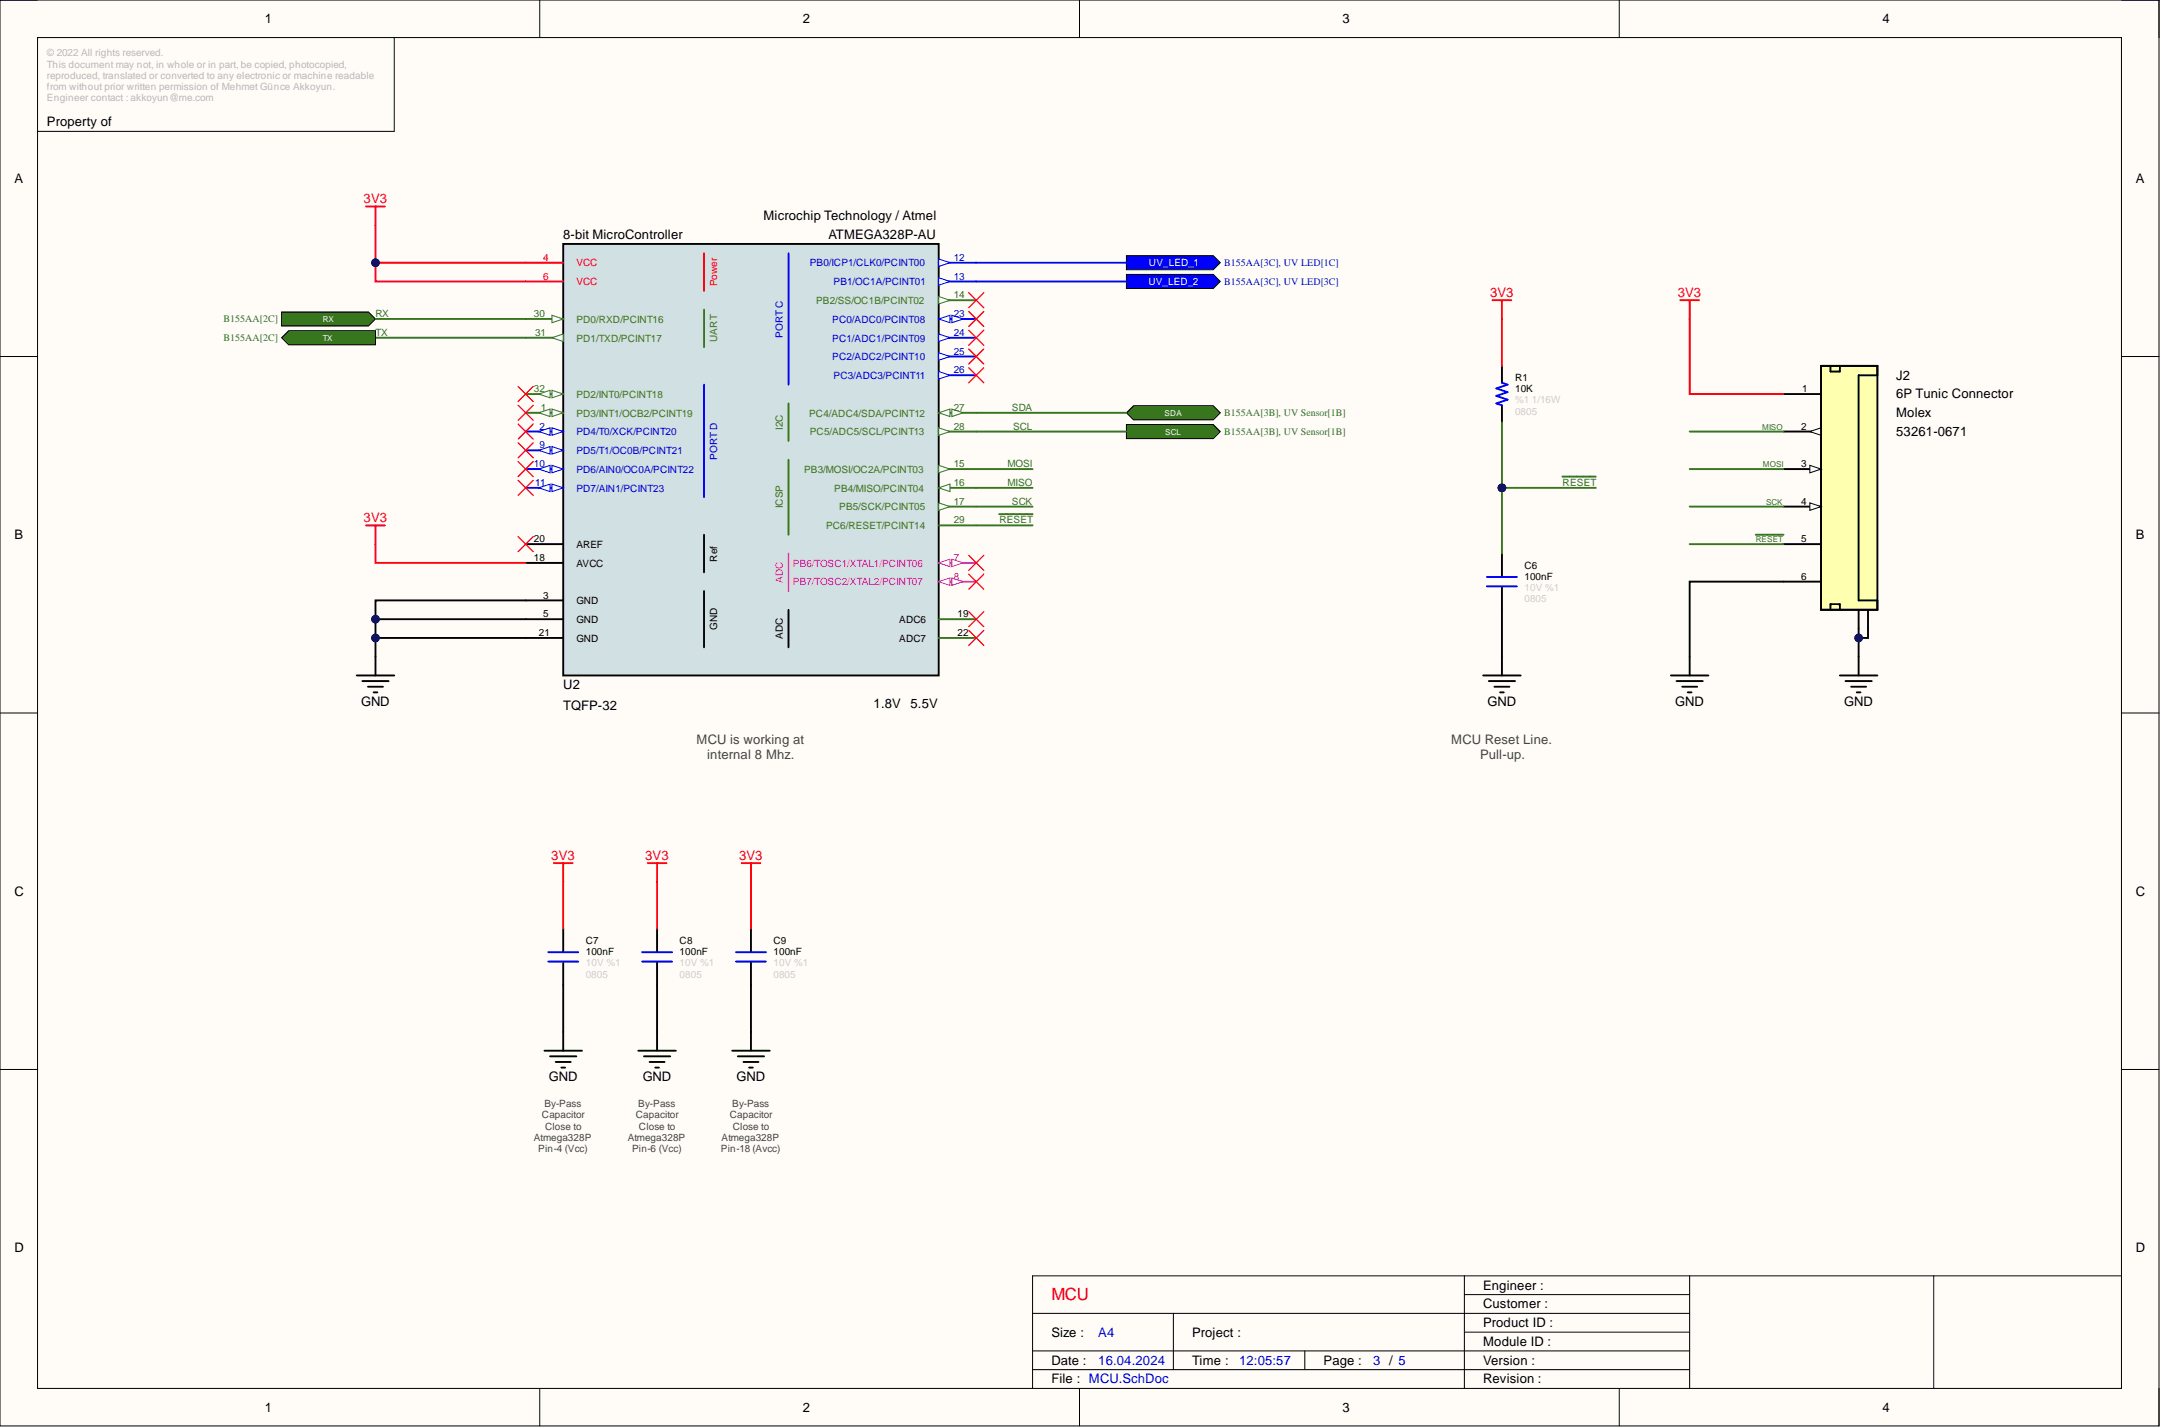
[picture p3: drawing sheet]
<svg xmlns="http://www.w3.org/2000/svg" width="292mm" height="193mm" viewBox="0 0 292 193" stroke-linecap="round" stroke-linejoin="round" font-family="sans-serif">
<defs><g id="words">
<text font-size="2.3" fill="#f00" x="142.1" y="175.7">MCU</text>
<g font-size="1.8">
<text x="35.8" y="3.1">1</text>
<text x="108.5" y="3.1">2</text>
<text x="181.4" y="3.1">3</text>
<text x="254.4" y="3.1">4</text>
<text x="6.3" y="17.1">Property of</text>
<text x="1.9" y="24.7">A</text>
<text x="103.2" y="29.8">Microchip Technology / Atmel</text>
<text x="288.7" y="24.7">A</text>
<text x="76.1" y="32.3">8-bit MicroController</text>
<text x="112" y="32.3">ATMEGA328P-AU</text>
<text x="256.3" y="51.3">J2</text>
<text x="256.3" y="53.8">6P Tunic Connector</text>
<text x="256.3" y="58.9">53261-0671</text>
<text x="256.3" y="56.4">Molex</text>
<text x="1.9" y="72.9">B</text>
<text x="288.7" y="72.9">B</text>
<text x="48.8" y="95.4">GND</text>
<text x="76.1" y="95.9">TQFP-32</text>
<text x="76.1" y="93.1">U2</text>
<text x="118.1" y="95.7">1.8V</text>
<text x="123.1" y="95.7">5.5V</text>
<text x="201.1" y="95.4">GND</text>
<text x="226.4" y="95.4">GND</text>
<text x="249.3" y="95.4">GND</text>
<text x="1.9" y="121">C</text>
<text x="288.7" y="121">C</text>
<text x="74.2" y="146.1">GND</text>
<text x="86.9" y="146.1">GND</text>
<text x="99.6" y="146.1">GND</text>
<text x="1.9" y="169.2">D</text>
<text x="288.7" y="169.2">D</text>
<text x="200.5" y="174.3">Engineer :</text>
<text x="200.5" y="176.8">Customer :</text>
<text x="200.5" y="179.3">Product ID :</text>
<text x="142.1" y="184.4">Date :</text>
<text x="142.1" y="180.6">Size :</text>
<text x="161.1" y="184.4">Time :</text>
<text x="161.1" y="180.6">Project :</text>
<text x="178.9" y="184.4">Page :</text>
<text x="200.5" y="181.9">Module ID :</text>
<text x="200.5" y="184.4">Version :</text>
<text x="35.8" y="190.7">1</text>
<text x="108.5" y="190.7">2</text>
<text x="142.1" y="186.9">File : MCU.SchDoc</text>
<text x="181.4" y="190.7">3</text>
<text x="200.5" y="186.9">Revision :</text>
<text x="254.4" y="190.7">4</text>
</g>
<g font-size="1.8" fill="#f00">
<text x="49.1" y="27.5">3V3</text>
<text x="201.4" y="40.1">3V3</text>
<text x="226.8" y="40.1">3V3</text>
<text x="49.1" y="70.6">3V3</text>
<text x="74.5" y="116.2">3V3</text>
<text x="87.2" y="116.2">3V3</text>
<text x="99.9" y="116.2">3V3</text>
</g>
<g font-size="1.8" fill="#434343">
<text x="94.1" y="100.5">MCU is working at</text>
<text x="196.2" y="100.5">MCU Reset Line.</text>
<text x="95.6" y="102.5">internal 8 Mhz.</text>
<text x="200.1" y="102.5">Pull-up.</text>
</g>
<g font-size="1.8" fill="#00f">
<text x="148.5" y="184.4">16.04.2024</text>
<text x="148.5" y="180.6">A4</text>
<text x="167.5" y="184.4">12:05:57</text>
<text x="185.6" y="184.4">3 / 5</text>
</g>
<g font-size="1.4" fill="#b7b7b7">
<text x="6.3" y="7.6">© 2022 All rights reserved.</text>
<text x="6.3" y="9.1">This document may not, in whole or in part, be copied, photocopied,</text>
<text x="6.3" y="10.7">reproduced, translated or converted to any electronic or machine readable</text>
<text x="6.3" y="12.2">from without prior written permission of Mehmet Günce Akkoyun.</text>
<text x="6.3" y="13.7">Engineer contact : akkoyun@me.com</text>
</g>
<g font-size="1.4" fill="#f00">
<text x="73.4" y="35.2">4</text>
<text x="73.4" y="37.8">6</text>
<text x="77.9" y="36">VCC</text>
<text x="77.9" y="38.5">VCC</text>
</g>
<g font-size="1.4" fill="#00f">
<text x="128.9" y="35.2">12</text>
<text x="165.5" y="35.9">B155AA[3C], UV LED[1C]</text>
<text x="109.5" y="36">PB0/ICP1/CLK0/PCINT00</text>
<text x="112.7" y="38.5">PB1/OC1A/PCINT01</text>
<text x="128.9" y="37.8">13</text>
<text x="165.5" y="38.5">B155AA[3C], UV LED[3C]</text>
<text x="112.5" y="46.1">PC1/ADC1/PCINT09</text>
<text x="112.5" y="43.6">PC0/ADC0/PCINT08</text>
<text x="128.9" y="45.4">24</text>
<text x="128.9" y="42.9">23</text>
<text x="128.9" y="47.9">25</text>
<text x="112.5" y="48.7">PC2/ADC2/PCINT10</text>
<text x="112.7" y="51.2">PC3/ADC3/PCINT11</text>
<text x="128.9" y="50.5">26</text>
<text x="72.9" y="58.1">2</text>
<text x="77.9" y="58.8">PD4/T0/XCK/PCINT20</text>
<text x="72.2" y="63.1">10</text>
<text x="72.3" y="65.7">11</text>
<text x="72.9" y="60.6">9</text>
<text x="77.9" y="61.4">PD5/T1/OC0B/PCINT21</text>
<text x="77.9" y="63.9">PD6/AIN0/OC0A/PCINT22</text>
<text x="77.9" y="66.4">PD7/AIN1/PCINT23</text>
</g>
<g font-size="1.4" fill="#38761d">
<text x="110.3" y="41.1">PB2/SS/OC1B/PCINT02</text>
<text x="128.9" y="40.3">14</text>
<text x="30.2" y="43.5">B155AA[2C]</text>
<text x="30.2" y="46.1">B155AA[2C]</text>
<text x="50.8" y="42.9">RX</text>
<text x="50.8" y="45.4">TX</text>
<text x="72.2" y="42.9">30</text>
<text x="72.3" y="45.4">31</text>
<text x="77.9" y="46.1">PD1/TXD/PCINT17</text>
<text x="77.9" y="43.6">PD0/RXD/PCINT16</text>
<text x="72.2" y="53">32</text>
<text x="77.9" y="53.8">PD2/INT0/PCINT18</text>
<text x="73.1" y="55.5">1</text>
<text x="77.9" y="56.3">PD3/INT1/OCB2/PCINT19</text>
<text x="109.4" y="56.3">PC4/ADC4/SDA/PCINT12</text>
<text x="109.5" y="58.8">PC5/ADC5/SCL/PCINT13</text>
<text x="128.9" y="58.1">28</text>
<text x="128.9" y="55.5">27</text>
<text x="136.8" y="55.5">SDA</text>
<text x="136.9" y="58.1">SCL</text>
<text x="165.5" y="58.7">B155AA[3B], UV Sensor[1B]</text>
<text x="165.5" y="56.2">B155AA[3B], UV Sensor[1B]</text>
<text x="108.7" y="63.9">PB3/MOSI/OC2A/PCINT03</text>
<text x="128.9" y="63.1">15</text>
<text x="128.9" y="65.7">16</text>
<text x="136.2" y="65.7">MISO</text>
<text x="136.2" y="63.1">MOSI</text>
<text x="211.2" y="65.7">RESET</text>
<text x="111.7" y="71.5">PC6/RESET/PCINT14</text>
<text x="112.8" y="66.4">PB4/MISO/PCINT04</text>
<text x="113.4" y="69">PB5/SCK/PCINT05</text>
<text x="128.9" y="68.2">17</text>
<text x="128.9" y="70.7">29</text>
<text x="135.1" y="70.7">RESET</text>
<text x="136.8" y="68.2">SCK</text>
</g>
<g font-size="1.4" fill="#fff">
<text x="155.2" y="38.5">UV_LED_2</text>
<text x="155.3" y="36">UV_LED_1</text>
</g>
<g font-size="1.4">
<text x="204.8" y="53">10K</text>
<text x="204.8" y="51.5">R1</text>
<text x="243.6" y="53">1</text>
<text x="243.4" y="58.1">2</text>
<text x="243.4" y="63.1">3</text>
<text x="243.4" y="68.2">4</text>
<text x="72.2" y="73.3">20</text>
<text x="72.2" y="75.8">18</text>
<text x="77.9" y="74">AREF</text>
<text x="77.9" y="76.6">AVCC</text>
<text x="206.1" y="76.8">C6</text>
<text x="243.4" y="73.3">5</text>
<text x="73.4" y="80.9">3</text>
<text x="73.4" y="83.4">5</text>
<text x="77.9" y="81.6">GND</text>
<text x="129.4" y="83.4">19</text>
<text x="206.1" y="78.3">100nF</text>
<text x="243.4" y="78.3">6</text>
<text x="72.8" y="86">21</text>
<text x="77.9" y="84.2">GND</text>
<text x="77.9" y="86.7">GND</text>
<text x="121.6" y="86.7">ADC7</text>
<text x="121.6" y="84.2">ADC6</text>
<text x="129.4" y="86">22</text>
<text x="79.2" y="129.1">100nF</text>
<text x="79.2" y="127.5">C7</text>
<text x="91.9" y="129.1">100nF</text>
<text x="91.9" y="127.5">C8</text>
<text x="104.6" y="129.1">100nF</text>
<text x="104.6" y="127.5">C9</text>
</g>
<g font-size="1.4" fill="#ccc">
<text x="204.8" y="54.5">%1</text>
<text x="204.8" y="56">0805</text>
<text x="207.1" y="54.5">1/16W</text>
<text x="206.1" y="79.9">10V %1</text>
<text x="206.1" y="81.4">0805</text>
<text x="79.2" y="130.6">10V %1</text>
<text x="91.9" y="130.6">10V %1</text>
<text x="104.6" y="130.6">10V %1</text>
<text x="79.2" y="132.1">0805</text>
<text x="91.9" y="132.1">0805</text>
<text x="104.6" y="132.1">0805</text>
</g>
<g font-size="1.4" fill="#f0f">
<text x="107.2" y="76.6">PB6/TOSC1/XTAL1/PCINT06</text>
<text x="128.9" y="75.8">7</text>
<text x="107.2" y="79.1">PB7/TOSC2/XTAL2/PCINT07</text>
<text x="128.9" y="78.3">8</text>
</g>
<g font-size="1.4" fill="#434343">
<text x="73.6" y="149.6">By-Pass</text>
<text x="86.3" y="149.6">By-Pass</text>
<text x="99" y="149.6">By-Pass</text>
<text x="72.2" y="154.2">Atmega328P</text>
<text x="72.7" y="155.7">Pin-4 (Vcc)</text>
<text x="73.3" y="151.1">Capacitor</text>
<text x="73.7" y="152.6">Close to</text>
<text x="84.8" y="154.2">Atmega328P</text>
<text x="85.4" y="155.7">Pin-6 (Vcc)</text>
<text x="85.9" y="151.1">Capacitor</text>
<text x="86.4" y="152.6">Close to</text>
<text x="97.4" y="155.7">Pin-18 (Avcc)</text>
<text x="97.5" y="154.2">Atmega328P</text>
<text x="98.6" y="151.1">Capacitor</text>
<text x="99.1" y="152.6">Close to</text>
</g>
<text font-size="1.3" fill="#f00" x="96.9" y="38.7" transform="rotate(-90 96.9 38.7)">Power</text>
<g font-size="1.3" fill="#38761d">
<text x="96.9" y="46.2" transform="rotate(-90 96.9 46.2)">UART</text>
<text x="105.8" y="58.1" transform="rotate(-90 105.8 58.1)">I2C</text>
<text x="105.8" y="68.7" transform="rotate(-90 105.8 68.7)">ICSP</text>
</g>
<g font-size="1.3" fill="#00f">
<text x="105.8" y="45.6" transform="rotate(-90 105.8 45.6)">PORT C</text>
<text x="96.9" y="62.1" transform="rotate(-90 96.9 62.1)">PORT D</text>
</g>
<g font-size="1.3">
<text x="96.9" y="75.9" transform="rotate(-90 96.9 75.9)">Ref</text>
<text x="96.9" y="85.1" transform="rotate(-90 96.9 85.1)">GND</text>
<text x="105.8" y="86.4" transform="rotate(-90 105.8 86.4)">ADC</text>
</g>
<text font-size="1.3" fill="#f0f" x="105.8" y="78.8" transform="rotate(-90 105.8 78.8)">ADC</text>
<g font-size="1.1" fill="#fff">
<text x="43.6" y="43.5">RX</text>
<text x="43.6" y="46.1">TX</text>
<text x="157.4" y="56.2">SDA</text>
<text x="157.5" y="58.7">SCL</text>
</g>
<g font-size="1.1" fill="#38761d">
<text x="238.2" y="58.1">MISO</text>
<text x="238.3" y="63.1">MOSI</text>
<text x="238.7" y="68.2">SCK</text>
<text x="237.4" y="73.3">RESET</text>
</g>
</g></defs>
<path d="M0 0h291.8v192.7h-291.8z" fill-rule="evenodd" fill="#fffcf8"/>
<path d="M0 0h291.8v192.7h-291.8z" fill="none" stroke="#000" stroke-width=".14"/>
<path d="M5.1 5.1h281.7v182.5h-281.7z" fill-rule="evenodd" fill="#fffcf8"/>
<g fill="none" stroke="#000" stroke-width=".14">
<path d="M0 0h5.1M5.1 5.1h281.7v182.5h-281.7zM53.3 5.1v12.7h-48.2M73 0v5.1M145.9 0v5.1M218.9 0v5.1M286.8 0h5v5.1M0 48.2h5.1M286.8 48.2h5M0 96.3h5.1M286.8 96.3h5M0 144.5h5.1"/>
<path d="M286.8 144.5h5M139.6 177.5h88.8M158.6 177.5v7.6M197.9 174.9h30.5M197.9 172.4v15.2M228.4 172.4v15.2M261.4 172.4v15.2M286.8 172.4h-147.2v15.2M73 187.6v5.1M139.6 182.6h88.8M139.6 185.1h88.8M145.9 187.6v5.1"/>
<path d="M176.4 182.6v2.5M197.9 180h30.5M218.9 187.6v5.1M291.8 187.6v5.1"/>
</g>
<g fill="none" stroke="#000" stroke-width=".25">
<path d="M48.2 91.3h5.1M49 92h3.5M49.7 92.8h2.1M50.5 93.6h.5M50.8 88.7v2.6M76.1 139.4v2.6M88.8 139.4v2.6M101.5 139.4v2.6M73.6 142h5.1M74.4 142.7h3.5M75.1 143.5h2M75.9 144.3h.5"/>
<path d="M86.3 142h5.1M87 142.7h3.6M87.8 143.5h2M88.6 144.3h.5M99 142h5M99.7 142.7h3.6M100.5 143.5h2M101.3 144.3h.5"/>
</g>
<path d="M49.5 27.9h2.5M50.8 27.9v2.5M74.9 116.6h2.5M76.1 116.6v2.6M87.5 116.6h2.6M88.8 116.6v2.6M100.2 116.6h2.6M101.5 116.6v2.6" fill="none" stroke="#f00" stroke-width=".25"/>
<path d="M76.1 33h50.8v58.3h-50.8z" fill-rule="evenodd" fill="#d0e0e3"/>
<path d="M76.1 33h50.8v58.3h-50.8z" fill="none" stroke="#000" stroke-width=".25"/>
<path d="M71.1 55.8h5" fill="none" stroke="#38761d" stroke-width=".25"/>
<path d="M74.6 55.3l1.5 .5-1.5 .5z" fill="#f8fcff"/>
<path d="M74.6 55.3l1.5 .5-1.5 .5z" fill="none" stroke="#38761d" stroke-width=".14"/>
<path d="M72.8 55.8l1.6-.5v1z" fill="#f8fcff"/>
<path d="M72.8 55.8l1.6-.5v1z" fill="none" stroke="#38761d" stroke-width=".14"/>
<path d="M71.1 58.3h5" fill="none" stroke="#00f" stroke-width=".25"/>
<path d="M74.6 57.8l1.5 .5-1.5 .5z" fill="#f8fcff"/>
<path d="M74.6 57.8l1.5 .5-1.5 .5z" fill="none" stroke="#00f" stroke-width=".14"/>
<path d="M72.8 58.3l1.6-.5v1z" fill="#f8fcff"/>
<path d="M72.8 58.3l1.6-.5v1z" fill="none" stroke="#00f" stroke-width=".14"/>
<path d="M71.1 81.1h5M71.1 83.7h5" fill="none" stroke="#000" stroke-width=".25"/>
<path d="M71.1 35.5h5M71.1 38h5" fill="none" stroke="#f00" stroke-width=".25"/>
<path d="M126.9 76.1h5.1" fill="none" stroke="#f0f" stroke-width=".25"/>
<path d="M126.9 76.1l1.5-.5v1z" fill="#f8fcff"/>
<path d="M126.9 76.1l1.5-.5v1z" fill="none" stroke="#f0f" stroke-width=".14"/>
<path d="M128.7 75.6l1.5 .5-1.5 .5z" fill="#f8fcff"/>
<path d="M128.7 75.6l1.5 .5-1.5 .5z" fill="none" stroke="#f0f" stroke-width=".14"/>
<path d="M126.9 78.6h5.1" fill="none" stroke="#f0f" stroke-width=".25"/>
<path d="M126.9 78.6l1.5-.5v1z" fill="#f8fcff"/>
<path d="M126.9 78.6l1.5-.5v1z" fill="none" stroke="#f0f" stroke-width=".14"/>
<path d="M128.7 78.1l1.5 .5-1.5 .5z" fill="#f8fcff"/>
<path d="M128.7 78.1l1.5 .5-1.5 .5z" fill="none" stroke="#f0f" stroke-width=".14"/>
<path d="M71.1 60.9h5" fill="none" stroke="#00f" stroke-width=".25"/>
<path d="M74.6 60.3l1.5 .6-1.5 .5z" fill="#f8fcff"/>
<path d="M74.6 60.3l1.5 .6-1.5 .5z" fill="none" stroke="#00f" stroke-width=".14"/>
<path d="M72.8 60.9l1.6-.6v1.1z" fill="#f8fcff"/>
<path d="M72.8 60.9l1.6-.6v1.1z" fill="none" stroke="#00f" stroke-width=".14"/>
<path d="M71.1 63.4h5" fill="none" stroke="#00f" stroke-width=".25"/>
<path d="M74.6 62.9l1.5 .5-1.5 .5z" fill="#f8fcff"/>
<path d="M74.6 62.9l1.5 .5-1.5 .5z" fill="none" stroke="#00f" stroke-width=".14"/>
<path d="M72.8 63.4l1.6-.5v1z" fill="#f8fcff"/>
<path d="M72.8 63.4l1.6-.5v1z" fill="none" stroke="#00f" stroke-width=".14"/>
<path d="M71.1 65.9h5" fill="none" stroke="#00f" stroke-width=".25"/>
<path d="M74.6 65.4l1.5 .5-1.5 .5z" fill="#f8fcff"/>
<path d="M74.6 65.4l1.5 .5-1.5 .5z" fill="none" stroke="#00f" stroke-width=".14"/>
<path d="M72.8 65.9l1.6-.5v1z" fill="#f8fcff"/>
<path d="M72.8 65.9l1.6-.5v1z" fill="none" stroke="#00f" stroke-width=".14"/>
<path d="M126.9 35.5h5.1" fill="none" stroke="#00f" stroke-width=".25"/>
<path d="M126.9 35l1.5 .5-1.5 .5z" fill="#f8fcff"/>
<path d="M126.9 35l1.5 .5-1.5 .5z" fill="none" stroke="#00f" stroke-width=".14"/>
<path d="M126.9 38h5.1" fill="none" stroke="#00f" stroke-width=".25"/>
<path d="M126.9 37.5l1.5 .5-1.5 .5z" fill="#f8fcff"/>
<path d="M126.9 37.5l1.5 .5-1.5 .5z" fill="none" stroke="#00f" stroke-width=".14"/>
<path d="M126.9 40.6h5.1" fill="none" stroke="#38761d" stroke-width=".25"/>
<path d="M126.9 40.1l1.5 .5-1.5 .5z" fill="#f8fcff"/>
<path d="M126.9 40.1l1.5 .5-1.5 .5z" fill="none" stroke="#38761d" stroke-width=".14"/>
<path d="M126.9 63.4h5.1" fill="none" stroke="#38761d" stroke-width=".25"/>
<path d="M126.9 62.9l1.5 .5-1.5 .5z" fill="#f8fcff"/>
<path d="M126.9 62.9l1.5 .5-1.5 .5z" fill="none" stroke="#38761d" stroke-width=".14"/>
<path d="M126.9 65.9h5.1" fill="none" stroke="#38761d" stroke-width=".25"/>
<path d="M126.9 65.9l1.5-.5v1z" fill="#f8fcff"/>
<path d="M126.9 65.9l1.5-.5v1z" fill="none" stroke="#38761d" stroke-width=".14"/>
<path d="M126.9 45.6h5.1" fill="none" stroke="#00f" stroke-width=".25"/>
<path d="M126.9 45.1l1.5 .5-1.5 .5z" fill="#f8fcff"/>
<path d="M126.9 45.1l1.5 .5-1.5 .5z" fill="none" stroke="#00f" stroke-width=".14"/>
<path d="M126.9 43.1h5.1" fill="none" stroke="#00f" stroke-width=".25"/>
<path d="M126.9 43.1l1.5-.5v1z" fill="#f8fcff"/>
<path d="M126.9 43.1l1.5-.5v1z" fill="none" stroke="#00f" stroke-width=".14"/>
<path d="M128.7 42.6l1.5 .5-1.5 .5z" fill="#f8fcff"/>
<path d="M128.7 42.6l1.5 .5-1.5 .5z" fill="none" stroke="#00f" stroke-width=".14"/>
<path d="M126.9 68.5h5.1M126.9 86.2h5.1M126.9 83.7h5.1" fill="none" stroke="#38761d" stroke-width=".25"/>
<path d="M71.1 73.5h5M71.1 76.1h5M71.1 86.2h5" fill="none" stroke="#000" stroke-width=".25"/>
<path d="M126.9 68l1.5 .5-1.5 .5z" fill="#f8fcff"/>
<path d="M126.9 68l1.5 .5-1.5 .5z" fill="none" stroke="#38761d" stroke-width=".14"/>
<path d="M71.1 53.2h5" fill="none" stroke="#38761d" stroke-width=".25"/>
<path d="M74.6 52.7l1.5 .5-1.5 .6z" fill="#f8fcff"/>
<path d="M74.6 52.7l1.5 .5-1.5 .6z" fill="none" stroke="#38761d" stroke-width=".14"/>
<path d="M72.8 53.2l1.6-.5v1.1z" fill="#f8fcff"/>
<path d="M72.8 53.2l1.6-.5v1.1z" fill="none" stroke="#38761d" stroke-width=".14"/>
<path d="M71.1 45.6h5" fill="none" stroke="#38761d" stroke-width=".25"/>
<path d="M74.6 45.6l1.5-.5v1z" fill="#f8fcff"/>
<path d="M74.6 45.6l1.5-.5v1z" fill="none" stroke="#38761d" stroke-width=".14"/>
<path d="M71.1 43.1h5" fill="none" stroke="#38761d" stroke-width=".25"/>
<path d="M74.6 42.6l1.5 .5-1.5 .5z" fill="#f8fcff"/>
<path d="M74.6 42.6l1.5 .5-1.5 .5z" fill="none" stroke="#38761d" stroke-width=".14"/>
<path d="M126.9 58.3h5.1M126.9 71h5.1" fill="none" stroke="#38761d" stroke-width=".25"/>
<path d="M126.9 57.8l1.5 .5-1.5 .5z" fill="#f8fcff"/>
<path d="M126.9 57.8l1.5 .5-1.5 .5z" fill="none" stroke="#38761d" stroke-width=".14"/>
<path d="M126.9 55.8h5.1" fill="none" stroke="#38761d" stroke-width=".25"/>
<path d="M126.9 55.8l1.5-.5v1z" fill="#f8fcff"/>
<path d="M126.9 55.8l1.5-.5v1z" fill="none" stroke="#38761d" stroke-width=".14"/>
<path d="M128.7 55.3l1.5 .5-1.5 .5z" fill="#f8fcff"/>
<path d="M128.7 55.3l1.5 .5-1.5 .5z" fill="none" stroke="#38761d" stroke-width=".14"/>
<path d="M126.9 50.7h5.1" fill="none" stroke="#00f" stroke-width=".25"/>
<path d="M126.9 50.2l1.5 .5-1.5 .5z" fill="#f8fcff"/>
<path d="M126.9 50.2l1.5 .5-1.5 .5z" fill="none" stroke="#00f" stroke-width=".14"/>
<path d="M126.9 48.2h5.1" fill="none" stroke="#00f" stroke-width=".25"/>
<path d="M126.9 47.7l1.5 .5-1.5 .5z" fill="#f8fcff"/>
<path d="M126.9 47.7l1.5 .5-1.5 .5z" fill="none" stroke="#00f" stroke-width=".14"/>
<path d="M95.2 41.8v5.1M106.6 54.5v5.1M106.6 62.1v10.2M135.1 69.5h4.5M211.2 64.4h4.5" fill="none" stroke="#38761d" stroke-width=".25"/>
<path d="M106.6 74.8v5.1" fill="none" stroke="#f0f" stroke-width=".25"/>
<path d="M106.6 34.2v17.8M95.2 52v15.2M74.1 128.7h4.1M74.1 129.9h4.1M86.8 128.7h4M86.8 129.9h4M99.5 128.7h4M99.5 129.9h4" fill="none" stroke="#00f" stroke-width=".25"/>
<g fill="none" stroke="#000" stroke-width=".25">
<path d="M95.2 72.3v5M95.2 79.9v7.6M106.6 82.4v5.1M200.5 91.3h5.1M201.2 92h3.6M202 92.8h2M202.8 93.6h.5M203 88.7v2.6M225.9 91.3h5M226.6 92h3.6M227.4 92.8h2M228.1 93.6h.5"/>
<path d="M228.4 88.7v2.6M251.2 82.4v2.5M252.5 82.4v2.5M76.1 125.5v3M76.1 130.1v3M88.8 125.5v3M88.8 130.1v3M101.5 125.5v3M101.5 130.1v3"/>
</g>
<path d="M95.2 34.2v5.1M201.7 40.6h2.6M203 40.6v2.5M49.5 71h2.5M50.8 71v2.5" fill="none" stroke="#f00" stroke-width=".25"/>
<g fill="none" stroke="#f00" stroke-width=".17">
<path d="M130.9 39.6l2.1 2M133 39.6l-2.1 2M70 57.3l2.1 2M70 59.8l2.1 2.1M70 54.8l2.1 2M70 52.2l2.1 2.1M72.1 57.3l-2.1 2M72.1 59.8l-2.1 2.1M72.1 54.8l-2.1 2M72.1 52.2l-2.1 2.1M130.9 42.1l2.1 2M130.9 49.7l2.1 2"/>
<path d="M130.9 47.2l2.1 2M130.9 44.6l2.1 2.1M133 42.1l-2.1 2M133 49.7l-2.1 2M133 47.2l-2.1 2M133 44.6l-2.1 2.1M70 72.5l2.1 2M70 62.4l2.1 2M70 64.9l2.1 2M72.1 72.5l-2.1 2M72.1 62.4l-2.1 2M72.1 64.9l-2.1 2"/>
<path d="M130.9 75.1l2.1 2M130.9 77.6l2.1 2M133 75.1l-2.1 2M133 77.6l-2.1 2M130.9 82.7l2.1 2M130.9 85.2l2.1 2M133 82.7l-2.1 2M133 85.2l-2.1 2"/>
</g>
<path d="M246.2 49.4h7.6v33h-7.6z" fill-rule="evenodd" fill="#ffffb0"/>
<path d="M241.1 53.2h5.1M241.1 58.3h5.1M246.2 49.4h7.6v33h-7.6z" fill="none" stroke="#000" stroke-width=".25"/>
<path d="M244.6 58.3l1.6-.5v1z" fill="#f8fcff"/>
<path d="M244.6 58.3l1.6-.5v1z" fill="none" stroke="#000" stroke-width=".14"/>
<path d="M246.2 49.4h7.6v1.3h-2.6v30.4h2.6v1.3h-7.6zM247.4 49.4v.8h1.3v-.8M241.1 63.4h5.1M247.4 82.4v-.8h1.3v.8" fill="none" stroke="#000" stroke-width=".25"/>
<path d="M244.6 62.9l1.6 .5-1.6 .5z" fill="#f8fcff"/>
<path d="M244.6 62.9l1.6 .5-1.6 .5z" fill="none" stroke="#000" stroke-width=".14"/>
<path d="M241.1 68.5h5.1" fill="none" stroke="#000" stroke-width=".25"/>
<path d="M244.6 68l1.6 .5-1.6 .5z" fill="#f8fcff"/>
<path d="M244.6 68l1.6 .5-1.6 .5z" fill="none" stroke="#000" stroke-width=".14"/>
<path d="M203 49.4v2.3M203 54.8v2.3M203 74.8v3M203 79.4v3M241.1 73.5h5.1M241.1 78.6h5.1M248.7 91.3h5.1M249.5 92h3.5M250.2 92.8h2M251 93.6h.5M251.2 88.7v2.6" fill="none" stroke="#000" stroke-width=".25"/>
<path d="M237.3 72.3h3.8" fill="none" stroke="#38761d" stroke-width=".25"/>
<path d="M227.1 40.6h2.6M228.4 40.6v2.5" fill="none" stroke="#f00" stroke-width=".25"/>
<path d="M203 51.7l.8 .3-1.5 .5 1.5 .5-1.5 .5 1.5 .5-1.5 .5 .7 .3M201 78h4M201 79.2h4" fill="none" stroke="#00f" stroke-width=".25"/>
<path d="M152.3 57.4h11.7l.9 .9-.9 1h-11.7z" fill-rule="evenodd" fill="#38761d"/>
<path d="M152.3 57.4h11.7l.9 .9-.9 1h-11.7z" fill="none" stroke="#000" stroke-width=".14"/>
<path d="M152.3 55.8l.9-1h10.8l.9 1-.9 .9h-10.8z" fill-rule="evenodd" fill="#38761d"/>
<path d="M152.3 55.8l.9-1h10.8l.9 1-.9 .9h-10.8z" fill="none" stroke="#000" stroke-width=".14"/>
<path d="M152.3 34.5h11.7l.9 1-.9 1h-11.7z" fill-rule="evenodd" fill="#00f"/>
<path d="M152.3 34.5h11.7l.9 1-.9 1h-11.7z" fill="none" stroke="#000" stroke-width=".14"/>
<path d="M152.3 37.1h11.7l.9 .9-.9 1h-11.7z" fill-rule="evenodd" fill="#00f"/>
<path d="M152.3 37.1h11.7l.9 .9-.9 1h-11.7z" fill="none" stroke="#000" stroke-width=".14"/>
<path d="M38.1 42.2h11.7l1 .9-1 1h-11.7z" fill-rule="evenodd" fill="#38761d"/>
<path d="M38.1 42.2h11.7l1 .9-1 1h-11.7z" fill="none" stroke="#000" stroke-width=".14"/>
<path d="M50.8 86.2h20.3" fill="none" stroke="#000" stroke-width=".25"/>
<circle cx="50.8" cy="86.2" r=".51" fill="#000080"/>
<circle cx="50.8" cy="86.2" r=".51" fill="none" stroke="#000080" stroke-width=".14"/>
<path d="M71.1 81.1h-20.3v2.6h20.3" fill="none" stroke="#000" stroke-width=".25"/>
<circle cx="50.8" cy="83.7" r=".51" fill="#000080"/>
<circle cx="50.8" cy="83.7" r=".51" fill="none" stroke="#000080" stroke-width=".14"/>
<path d="M50.8 30.4v7.6h20.3" fill="none" stroke="#f00" stroke-width=".25"/>
<circle cx="50.8" cy="35.5" r=".51" fill="#000080"/>
<circle cx="50.8" cy="35.5" r=".51" fill="none" stroke="#000080" stroke-width=".14"/>
<path d="M50.8 35.5h20.3" fill="none" stroke="#f00" stroke-width=".25"/>
<circle cx="50.8" cy="35.5" r=".51" fill="#000080"/>
<circle cx="50.8" cy="35.5" r=".51" fill="none" stroke="#000080" stroke-width=".14"/>
<path d="M50.8 83.7v5M76.1 133.1v6.3M88.8 133.1v6.3M101.5 133.1v6.3" fill="none" stroke="#000" stroke-width=".25"/>
<path d="M76.1 119.2v6.3M88.8 119.2v6.3M101.5 119.2v6.3" fill="none" stroke="#f00" stroke-width=".25"/>
<circle cx="50.8" cy="86.2" r=".51" fill="#000080"/>
<circle cx="50.8" cy="86.2" r=".51" fill="none" stroke="#000080" stroke-width=".14"/>
<circle cx="50.8" cy="83.7" r=".51" fill="#000080"/>
<circle cx="50.8" cy="83.7" r=".51" fill="none" stroke="#000080" stroke-width=".14"/>
<path d="M50.8 45.6h20.3M50.8 43.1h20.3M132 71h7.6M132 68.5h7.6M132 65.9h7.6M132 63.4h7.6M203 65.9h12.7" fill="none" stroke="#38761d" stroke-width=".25"/>
<path d="M203 43.1v6.3M50.8 73.5v2.6h20.3" fill="none" stroke="#f00" stroke-width=".25"/>
<path d="M203 82.4v6.3" fill="none" stroke="#000" stroke-width=".25"/>
<circle cx="203" cy="65.9" r=".51" fill="#000080"/>
<circle cx="203" cy="65.9" r=".51" fill="none" stroke="#000080" stroke-width=".14"/>
<path d="M203 57.1v8.8" fill="none" stroke="#38761d" stroke-width=".25"/>
<circle cx="203" cy="65.9" r=".51" fill="#000080"/>
<circle cx="203" cy="65.9" r=".51" fill="none" stroke="#000080" stroke-width=".14"/>
<path d="M203 65.9v8.9" fill="none" stroke="#38761d" stroke-width=".25"/>
<circle cx="203" cy="65.9" r=".51" fill="#000080"/>
<circle cx="203" cy="65.9" r=".51" fill="none" stroke="#000080" stroke-width=".14"/>
<path d="M228.4 43.1v10.1h12.7" fill="none" stroke="#f00" stroke-width=".25"/>
<path d="M241.1 78.6h-12.7v10.1M252.5 84.9v1.3h-1.3" fill="none" stroke="#000" stroke-width=".25"/>
<circle cx="251.2" cy="86.2" r=".51" fill="#000080"/>
<circle cx="251.2" cy="86.2" r=".51" fill="none" stroke="#000080" stroke-width=".14"/>
<path d="M251.2 84.9v3.8" fill="none" stroke="#000" stroke-width=".25"/>
<circle cx="251.2" cy="86.2" r=".51" fill="#000080"/>
<circle cx="251.2" cy="86.2" r=".51" fill="none" stroke="#000080" stroke-width=".14"/>
<path d="M132 58.3h20.3M132 55.8h20.3M228.4 58.3h12.7M228.4 63.4h12.7M228.4 68.5h12.7M228.4 73.5h12.7" fill="none" stroke="#38761d" stroke-width=".25"/>
<path d="M132 35.5h20.3M132 38h20.3" fill="none" stroke="#00f" stroke-width=".25"/>
<path d="M38.1 45.6l.9-.9h11.8v1.9h-11.8z" fill-rule="evenodd" fill="#38761d"/>
<path d="M38.1 45.6l.9-.9h11.8v1.9h-11.8z" fill="none" stroke="#000" stroke-width=".14"/>
<use href="#words"/>
</svg>
